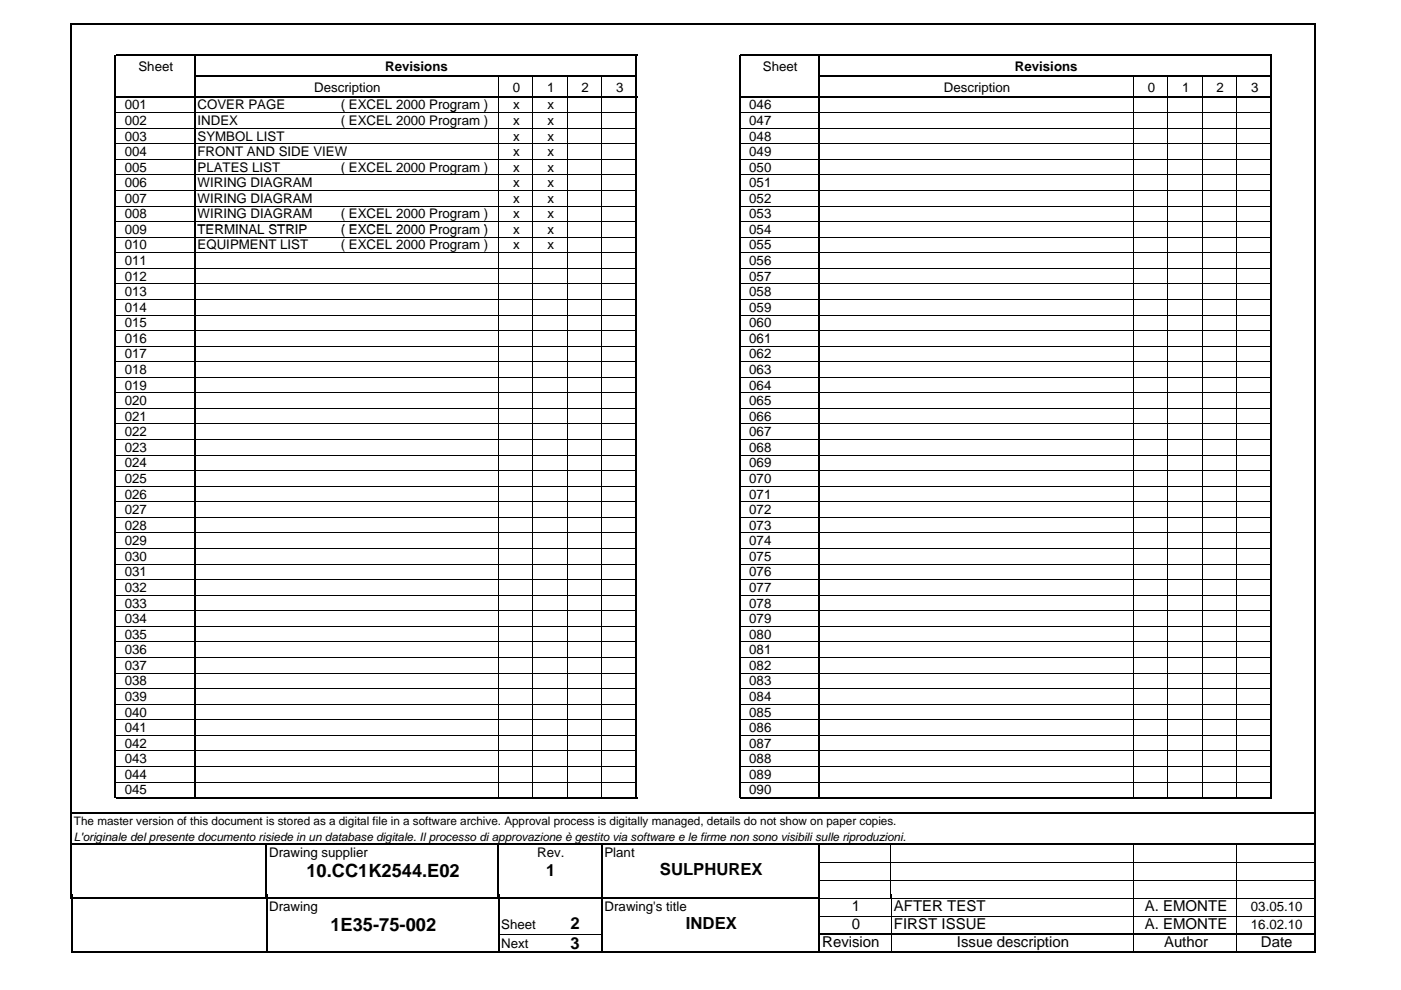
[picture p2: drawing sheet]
<svg xmlns="http://www.w3.org/2000/svg" width="297mm" height="210mm" viewBox="0 0 297 210" stroke-linecap="round" stroke-linejoin="round" font-family="sans-serif">
<defs><g id="words">
<g font-size="3.9">
<text x="65" y="186.1">10.CC1K2544.E02</text>
<text x="70.1" y="197.5">1E35-75-002</text>
</g>
<g font-size="3.5">
<text x="115.8" y="185.9">1</text>
<text x="139.9" y="185.7">SULPHUREX</text>
<text x="121" y="197.1">2</text>
<text x="145.4" y="197.1">INDEX</text>
<text x="121" y="201.3">3</text>
</g>
<g font-size="3.2">
<text x="180.6" y="193.3">1</text>
<text x="180.6" y="197.1">0</text>
<text x="189.5" y="193.3">AFTER TEST</text>
<text x="189.5" y="197.1">FIRST ISSUE</text>
<text x="242.7" y="197.1">A. EMONTE</text>
<text x="242.7" y="193.3">A. EMONTE</text>
<text x="174.3" y="200.9">Revision</text>
<text x="202.9" y="200.9">Issue description</text>
<text x="246.8" y="200.9">Author</text>
<text x="267.4" y="200.9">Date</text>
</g>
<g font-size="2.8">
<text x="29.4" y="15.2">Sheet</text>
<text x="81.7" y="15.2">Revisions</text>
<text x="161.8" y="15.2">Sheet</text>
<text x="215.2" y="15.2">Revisions</text>
<text x="26.5" y="23.2">001</text>
<text x="41.9" y="23.2">COVER PAGE</text>
<text x="66.6" y="19.6">Description</text>
<text x="72.2" y="23.2">( EXCEL 2000 Prog</text>
<text x="95.4" y="23.2">gram ))</text>
<text x="108.7" y="19.6">0</text>
<text x="108.8" y="23.2">x</text>
<text x="116" y="19.6">1</text>
<text x="116.1" y="23.2">x</text>
<text x="123.3" y="19.6">2</text>
<text x="130.6" y="19.6">3</text>
<text x="158.9" y="23.2">046</text>
<text x="200.1" y="19.6">Description</text>
<text x="243.3" y="19.6">0</text>
<text x="250.7" y="19.6">1</text>
<text x="258" y="19.6">2</text>
<text x="265.3" y="19.6">3</text>
<text x="26.5" y="26.5">002</text>
<text x="26.5" y="29.8">003</text>
<text x="41.9" y="26.5">INDEX</text>
<text x="41.9" y="29.8">SYMBOL LIST</text>
<text x="72.2" y="26.5">( EXCEL 2000 Program )</text>
<text x="108.8" y="29.8">x</text>
<text x="108.8" y="26.5">x</text>
<text x="116.1" y="29.8">x</text>
<text x="116.1" y="26.5">x</text>
<text x="158.9" y="29.8">048</text>
<text x="158.9" y="26.5">047</text>
<text x="26.5" y="33.1">004</text>
<text x="41.9" y="33.1">FRONT AND SIDE VIEW</text>
<text x="108.8" y="33.1">x</text>
<text x="116.1" y="33.1">x</text>
<text x="158.9" y="33.1">049</text>
<text x="26.5" y="36.4">005</text>
<text x="26.5" y="39.7">006</text>
<text x="41.9" y="36.4">PLATES LIST</text>
<text x="41.9" y="39.7">WIRING DIAGRAM</text>
<text x="72.2" y="36.4">( EXCEL 2000 Program )</text>
<text x="108.8" y="36.4">x</text>
<text x="108.8" y="39.7">x</text>
<text x="116.1" y="36.4">x</text>
<text x="116.1" y="39.7">x</text>
<text x="158.9" y="36.4">050</text>
<text x="158.9" y="39.7">051</text>
<text x="26.5" y="43">007</text>
<text x="26.5" y="46.3">008</text>
<text x="41.9" y="43">WIRING DIAGRAM</text>
<text x="41.9" y="46.3">WIRING DIAGRAM</text>
<text x="72.2" y="46.3">( EXCEL 2000 Program )</text>
<text x="108.8" y="43">x</text>
<text x="108.8" y="46.3">x</text>
<text x="116.1" y="43">x</text>
<text x="116.1" y="46.3">x</text>
<text x="158.9" y="43">052</text>
<text x="158.9" y="46.3">053</text>
<text x="26.5" y="49.6">009</text>
<text x="26.5" y="52.9">010</text>
<text x="41.9" y="49.6">TERMINAL STRIP</text>
<text x="41.9" y="52.9">EQUIPMENT LIST</text>
<text x="72.2" y="49.6">( EXCEL 2000 P</text>
<text x="72.2" y="49.6">( EXCEL 2000 Program ))</text>
<text x="72.2" y="52.9">( EXCEL 2000 Program )</text>
<text x="108.8" y="49.6">x</text>
<text x="108.8" y="52.9">x</text>
<text x="116.1" y="49.6">x</text>
<text x="116.1" y="52.9">x</text>
<text x="158.9" y="49.6">054</text>
<text x="158.9" y="52.9">055</text>
<text x="26.5" y="56.2">011</text>
<text x="26.5" y="59.5">012</text>
<text x="158.9" y="56.2">056</text>
<text x="158.9" y="59.5">057</text>
<text x="26.5" y="62.8">013</text>
<text x="158.9" y="62.8">058</text>
<text x="26.5" y="66.1">014</text>
<text x="26.5" y="69.4">015</text>
<text x="158.9" y="66.1">059</text>
<text x="158.9" y="69.4">060</text>
<text x="26.5" y="72.7">016</text>
<text x="26.5" y="76">017</text>
<text x="158.9" y="72.7">061</text>
<text x="158.9" y="76">062</text>
<text x="26.5" y="79.3">018</text>
<text x="26.5" y="82.6">019</text>
<text x="158.9" y="79.3">063</text>
<text x="158.9" y="82.6">064</text>
<text x="26.5" y="85.9">020</text>
<text x="26.5" y="89.2">021</text>
<text x="158.9" y="85.9">065</text>
<text x="158.9" y="89.2">066</text>
<text x="26.5" y="92.5">022</text>
<text x="26.5" y="95.8">023</text>
<text x="158.9" y="95.8">068</text>
<text x="158.9" y="92.5">067</text>
<text x="26.5" y="99.1">024</text>
<text x="158.9" y="99.1">069</text>
<text x="26.5" y="102.4">025</text>
<text x="26.5" y="105.7">026</text>
<text x="158.9" y="102.4">070</text>
<text x="158.9" y="105.7">071</text>
<text x="26.5" y="109.1">027</text>
<text x="26.5" y="112.4">028</text>
<text x="158.9" y="109.1">072</text>
<text x="158.9" y="112.4">073</text>
<text x="26.5" y="115.7">029</text>
<text x="26.5" y="119">030</text>
<text x="158.9" y="119">075</text>
<text x="158.9" y="115.7">074</text>
<text x="26.5" y="122.3">031</text>
<text x="26.5" y="125.6">032</text>
<text x="158.9" y="122.3">076</text>
<text x="158.9" y="125.6">077</text>
<text x="26.5" y="128.9">033</text>
<text x="158.9" y="128.9">078</text>
<text x="26.5" y="132.2">034</text>
<text x="26.5" y="135.5">035</text>
<text x="158.9" y="132.2">079</text>
<text x="158.9" y="135.5">080</text>
<text x="26.5" y="138.8">036</text>
<text x="26.5" y="142.1">037</text>
<text x="158.9" y="138.8">081</text>
<text x="158.9" y="142.1">082</text>
<text x="26.5" y="145.4">038</text>
<text x="26.5" y="148.7">039</text>
<text x="158.9" y="145.4">083</text>
<text x="158.9" y="148.7">084</text>
<text x="26.5" y="152">040</text>
<text x="26.5" y="155.3">041</text>
<text x="158.9" y="152">085</text>
<text x="158.9" y="155.3">086</text>
<text x="26.5" y="158.6">042</text>
<text x="26.5" y="161.9">043</text>
<text x="158.9" y="158.6">087</text>
<text x="158.9" y="161.9">088</text>
<text x="26.5" y="165.2">044</text>
<text x="158.9" y="165.2">089</text>
<text x="26.5" y="168.5">045</text>
<text x="158.9" y="168.5">090</text>
<text x="57.1" y="181.9">Drawing supplier</text>
<text x="113.9" y="181.9">Rev.</text>
<text x="128.2" y="181.9">Plant</text>
<text x="57.1" y="193.3">Drawing</text>
<text x="106.3" y="197.1">Sheet</text>
<text x="128.2" y="193.3">Drawing's title</text>
<text x="265.2" y="193.3">03.05.10</text>
<text x="265.2" y="197.1">16.02.10</text>
<text x="106.3" y="201">Next</text>
</g>
<g font-size="2.5">
<text x="15.7" y="175">The master version of this document is stored as a digital file in a software archive. Approval process is digitally managed, details do not show on paper copies.</text>
<text x="15.7" y="178.3">L'originale del presente documento risiede in un database digitale. Il processo di approvazione è gestito via software e le firme non sono visibili sulle riproduzioni.</text>
</g>
</g></defs>
<g fill="none" stroke="#000" stroke-width=".34">
<path d="M15.2 5v18.9M15.3 5.2h263.7M24.4 11.6v12.3M24.6 11.8h110.5M41.3 11.9v12M41.5 16.2h93.6M134.9 11.9v12M156.8 11.6v12.3M157 11.8h112.7M173.7 11.9v12M173.9 16.2h95.8M269.5 11.9v12"/>
<path d="M278.8 5.3v18.6M24.6 20.6h110.5M157 20.6h112.7"/>
</g>
<g fill="none" stroke="#000" stroke-width=".21">
<path d="M105.7 16.3v4.1M113 16.3v4.1M120.3 16.3v4.1M127.6 16.3v4.1M240.3 16.3v4.1M247.6 16.3v4.1M254.9 16.3v4.1M262.2 16.3v4.1M24.6 23.9h16.5M41.5 23.9h93.2M105.7 20.7v3.2M113 20.7v3.2"/>
<path d="M120.3 20.7v3.2M127.6 20.7v3.2M157 23.9h16.5M173.9 23.9h95.5M240.3 20.7v3.2M247.6 20.7v3.2M254.9 20.7v3.2M262.2 20.7v3.2"/>
</g>
<g fill="#fff">
<path d="M24.4 23.4h16.9v24.4h-16.9z"/>
<path d="M156.8 23.4h16.9v24.4h-16.9z"/>
</g>
<g fill="none" stroke="#000" stroke-width=".21">
<path d="M24.6 23.9h16.5M24.6 27.2h16.5M24.6 30.5h16.5M24.6 33.8h16.5M24.6 37.1h16.5M41.5 23.9h93.2M41.5 27.2h93.2M41.5 30.5h93.2M41.5 33.8h93.2M41.5 37.1h93.2M105.7 20.6v29.7M113 20.6v29.7"/>
<path d="M120.3 20.6v29.7M127.6 20.6v29.7M157 23.9h16.5M157 27.2h16.5M157 30.5h16.5M157 33.8h16.5M157 37.1h16.5M173.9 23.9h95.5M173.9 27.2h95.5M173.9 30.5h95.5M173.9 33.8h95.5M173.9 37.1h95.5"/>
<path d="M240.3 20.6v29.7M247.6 20.6v29.7M254.9 20.6v29.7M262.2 20.6v29.7M24.6 40.4h16.5M24.6 43.7h16.5M24.6 47h16.5M24.6 50.3h16.5M41.5 40.4h93.2M41.5 43.7h93.2M41.5 47h93.2M41.5 50.3h93.2"/>
<path d="M157 40.4h16.5M157 43.7h16.5M157 47h16.5M157 50.3h16.5M173.9 40.4h95.5M173.9 43.7h95.5M173.9 47h95.5M173.9 50.3h95.5"/>
</g>
<path d="M15.2 20.6v29.7M24.4 20.6v29.7M41.3 20.6v29.7M134.9 20.6v29.7M156.8 20.6v29.7M173.7 20.6v29.7M269.5 20.6v29.7M278.8 20.6v29.7" fill="none" stroke="#000" stroke-width=".34"/>
<g fill="#fff">
<path d="M24.4 47.1h16.9v24.4h-16.9z"/>
<path d="M156.8 47.1h16.9v24.4h-16.9z"/>
</g>
<g fill="none" stroke="#000" stroke-width=".21">
<path d="M24.6 47h16.5M24.6 50.3h16.5M24.6 53.6h16.5M24.6 56.9h16.5M41.5 47h93.2M41.5 50.3h93.2M41.5 53.6h93.2M41.5 56.9h93.2M105.7 43.7v29.7M113 43.7v29.7M120.3 43.7v29.7M127.6 43.7v29.7"/>
<path d="M157 47h16.5M157 50.3h16.5M157 53.6h16.5M157 56.9h16.5M173.9 47h95.5M173.9 50.3h95.5M173.9 53.6h95.5M173.9 56.9h95.5M240.3 43.7v29.7M247.6 43.7v29.7M254.9 43.7v29.7M262.2 43.7v29.7"/>
<path d="M24.6 60.2h16.5M24.6 63.5h16.5M24.6 66.8h16.5M24.6 70.1h16.5M24.6 73.4h16.5M41.5 60.2h93.2M41.5 63.5h93.2M41.5 66.8h93.2M41.5 70.1h93.2M41.5 73.4h93.2M157 60.2h16.5M157 63.5h16.5"/>
<path d="M157 66.8h16.5M157 70.1h16.5M157 73.4h16.5M173.9 60.2h95.5M173.9 63.5h95.5M173.9 66.8h95.5M173.9 70.1h95.5M173.9 73.4h95.5"/>
</g>
<path d="M15.2 43.7v29.7M24.4 43.7v29.7M41.3 43.7v29.7M134.9 43.7v29.7M156.8 43.7v29.7M173.7 43.7v29.7M269.5 43.7v29.7M278.8 43.7v29.7" fill="none" stroke="#000" stroke-width=".34"/>
<g fill="#fff">
<path d="M24.4 70.8h16.9v24.4h-16.9z"/>
<path d="M156.8 70.8h16.9v24.4h-16.9z"/>
</g>
<g fill="none" stroke="#000" stroke-width=".21">
<path d="M24.6 73.4h16.5M24.6 76.7h16.5M41.5 73.4h93.2M41.5 76.7h93.2M105.7 70.1v26.4M113 70.1v26.4M120.3 70.1v26.4M127.6 70.1v26.4M157 73.4h16.5M157 76.7h16.5M173.9 73.4h95.5M173.9 76.7h95.5"/>
<path d="M240.3 70.1v26.4M247.6 70.1v26.4M254.9 70.1v26.4M262.2 70.1v26.4M24.6 80h16.5M24.6 83.3h16.5M24.6 86.6h16.5M24.6 89.9h16.5M24.6 93.2h16.5M24.6 96.5h16.5M41.5 80h93.2M41.5 83.3h93.2"/>
<path d="M41.5 86.6h93.2M41.5 89.9h93.2M41.5 93.2h93.2M41.5 96.5h93.2M157 80h16.5M157 83.3h16.5M157 86.6h16.5M157 89.9h16.5M157 93.2h16.5M157 96.5h16.5M173.9 80h95.5M173.9 83.3h95.5"/>
<path d="M173.9 86.6h95.5M173.9 89.9h95.5M173.9 93.2h95.5M173.9 96.5h95.5"/>
</g>
<path d="M15.2 70.1v26.4M24.4 70.1v26.4M41.3 70.1v26.4M134.9 70.1v26.4M156.8 70.1v26.4M173.7 70.1v26.4M269.5 70.1v26.4M278.8 70.1v26.4" fill="none" stroke="#000" stroke-width=".34"/>
<g fill="#fff">
<path d="M24.4 94.5h16.9v5.3h-16.9z"/>
<path d="M156.8 94.5h16.9v5.3h-16.9z"/>
<path d="M24.4 99.8h16.9v3.3h-16.9z"/>
<path d="M165.3 99.8h8.4v3.3h-8.4z"/>
<path d="M24.4 103.1h8.5v3.3h-8.5z"/>
<path d="M165.3 103.1h8.4v3.3h-8.4z"/>
<path d="M24.4 106.4h8.5v3.3h-8.5z"/>
<path d="M156.8 106.4h16.9v3.3h-16.9z"/>
<path d="M24.4 109.7h8.5v3.4h-8.5z"/>
<path d="M156.8 109.7h8.5v3.4h-8.5z"/>
<path d="M24.4 113h8.5v3.4h-8.5z"/>
<path d="M156.8 113h16.9v3.4h-16.9z"/>
<path d="M24.4 116.3h16.9v2.6h-16.9z"/>
<path d="M156.8 116.3h16.9v2.6h-16.9z"/>
</g>
<g fill="none" stroke="#000" stroke-width=".21">
<path d="M24.6 96.5h16.5M24.6 99.8h16.5M41.5 96.5h93.2M41.5 99.8h93.2M105.7 93.2v26.5M113 93.2v26.5M120.3 93.2v26.5M127.6 93.2v26.5M157 96.5h16.5M157 99.8h16.5M173.9 96.5h95.5M173.9 99.8h95.5"/>
<path d="M240.3 93.2v26.5M247.6 93.2v26.5M254.9 93.2v26.5M262.2 93.2v26.5M24.6 103.1h16.5M24.6 106.4h16.5M24.6 109.7h16.5M24.6 113h16.5M24.6 116.3h16.5M24.6 119.6h16.5M41.5 103.1h93.2M41.5 106.4h93.2"/>
<path d="M41.5 109.7h93.2M41.5 113h93.2M41.5 116.3h93.2M41.5 119.6h93.2M157 103.1h16.5M157 106.4h16.5M157 109.7h16.5M157 113h16.5M157 116.3h16.5M157 119.6h16.5M173.9 103.1h95.5M173.9 106.4h95.5"/>
<path d="M173.9 109.7h95.5M173.9 113h95.5M173.9 116.3h95.5M173.9 119.6h95.5"/>
</g>
<path d="M15.2 93.2v26.5M24.4 93.2v26.5M41.3 93.2v26.5M134.9 93.2v26.5M156.8 93.2v26.5M173.7 93.2v26.5M269.5 93.2v26.5M278.8 93.2v26.5" fill="none" stroke="#000" stroke-width=".34"/>
<g fill="#fff">
<path d="M24.4 118.2h16.9v24.4h-16.9z"/>
<path d="M156.8 118.2h16.9v24.4h-16.9z"/>
</g>
<g fill="none" stroke="#000" stroke-width=".21">
<path d="M24.6 119.6h16.5M41.5 119.6h93.2M105.7 116.3v26.5M113 116.3v26.5M120.3 116.3v26.5M127.6 116.3v26.5M157 119.6h16.5M173.9 119.6h95.5M240.3 116.3v26.5M247.6 116.3v26.5M254.9 116.3v26.5M262.2 116.3v26.5"/>
<path d="M24.6 122.9h16.5M24.6 126.2h16.5M24.6 129.6h16.5M24.6 132.9h16.5M24.6 136.2h16.5M24.6 139.5h16.5M41.5 122.9h93.2M41.5 126.2h93.2M41.5 129.6h93.2M41.5 132.9h93.2M41.5 136.2h93.2M41.5 139.5h93.2"/>
<path d="M157 122.9h16.5M157 126.2h16.5M157 129.6h16.5M157 132.9h16.5M157 136.2h16.5M157 139.5h16.5M173.9 122.9h95.5M173.9 126.2h95.5M173.9 129.6h95.5M173.9 132.9h95.5M173.9 136.2h95.5M173.9 139.5h95.5"/>
<path d="M24.6 142.8h16.5M41.5 142.8h93.2M157 142.8h16.5M173.9 142.8h95.5"/>
</g>
<path d="M15.2 116.3v26.5M24.4 116.3v26.5M41.3 116.3v26.5M134.9 116.3v26.5M156.8 116.3v26.5M173.7 116.3v26.5M269.5 116.3v26.5M278.8 116.3v26.5" fill="none" stroke="#000" stroke-width=".34"/>
<g fill="#fff">
<path d="M24.4 141.9h16.9v.9h-16.9z"/>
<path d="M156.8 141.9h16.9v.9h-16.9z"/>
<path d="M24.4 142.7h16.9v3.4h-16.9z"/>
<path d="M165.3 142.7h8.4v3.4h-8.4z"/>
<path d="M24.4 146h8.5v3.4h-8.5z"/>
<path d="M165.3 146h8.4v3.4h-8.4z"/>
<path d="M24.4 149.4h8.5v13.2h-8.5z"/>
<path d="M156.8 149.4h16.9v13.2h-16.9z"/>
<path d="M24.4 162.6h8.5v3.7h-8.5z"/>
<path d="M165.3 162.6h8.4v3.7h-8.4z"/>
</g>
<g fill="none" stroke="#000" stroke-width=".21">
<path d="M105.7 139.4v29.6M113 139.4v29.6M120.3 139.4v29.6M127.6 139.4v29.6M240.3 139.4v29.6M247.6 139.4v29.6M254.9 139.4v29.6M262.2 139.4v29.6M24.6 142.8h16.5M24.6 146.1h16.5M24.6 149.4h16.5M24.6 152.7h16.5"/>
<path d="M24.6 156h16.5M24.6 159.3h16.5M41.5 142.8h93.2M41.5 146.1h93.2M41.5 149.4h93.2M41.5 152.7h93.2M41.5 156h93.2M41.5 159.3h93.2M157 142.8h16.5M157 146.1h16.5M157 149.4h16.5M157 152.7h16.5"/>
<path d="M157 156h16.5M157 159.3h16.5M173.9 142.8h95.5M173.9 146.1h95.5M173.9 149.4h95.5M173.9 152.7h95.5M173.9 156h95.5M173.9 159.3h95.5M24.6 162.6h16.5M24.6 165.9h16.5M41.5 162.6h93.2M41.5 165.9h93.2"/>
<path d="M157 162.6h16.5M157 165.9h16.5M173.9 162.6h95.5M173.9 165.9h95.5"/>
</g>
<path d="M15.2 139.4v29.8M24.4 139.4v29.9M41.3 139.4v29.9M134.9 139.4v29.9M156.8 139.4v29.9M173.7 139.4v29.9M269.5 139.4v29.9M278.8 139.4v29.8M24.6 169.2h110.5M157 169.2h112.7" fill="none" stroke="#000" stroke-width=".34"/>
<g fill="#fff">
<path d="M24.4 165.6h8.5v6.9h-8.5z"/>
<path d="M165.3 165.6h8.4v6.9h-8.4z"/>
</g>
<g fill="none" stroke="#000" stroke-width=".21">
<path d="M24.6 165.9h16.5M41.5 165.9h93.2M105.7 162.6v6.4M113 162.6v6.4M120.3 162.6v6.4M127.6 162.6v6.4M157 165.9h16.5M173.9 165.9h95.5M188.9 179.2v18.8M240.3 162.6v6.4M240.3 179.2v11.3M247.6 162.6v6.4"/>
<path d="M254.9 162.6v6.4M262.2 162.6v6.4M262.2 179.2l.1 18.8M105.9 198.2h21.5M173.9 182.9h104.7M173.9 186.7h104.7M173.9 190.5h104.7M173.9 190.5h104.8M173.9 194.3h104.8M188.9 198.3v3.5M240.4 189.7v8.3M240.4 198.3v3.5"/>
<path d="M262.3 198.3v3.5"/>
</g>
<g fill="none" stroke="#000" stroke-width=".34">
<path d="M15.2 162.6v39.5M15.3 172.5h263.7M15.3 179.1h263.7M24.4 162.6v6.7M24.6 169.2h110.5M41.3 162.6v6.7M56.5 179.2v22.9M105.7 179.2v22.9M127.6 179.2v11.5M134.9 162.6v6.7M156.8 162.6v6.7M157 169.2h112.7"/>
<path d="M173.7 162.6v6.7M173.7 179.2v11.5M269.5 162.6v6.7M278.8 162.6v39.5M15.3 190.5h158.6M127.6 189.7v12.4M173.7 189.7v12.4M173.9 198.1h105.1M15.3 202h263.7"/>
</g>
<path d="M16.5 189.6l39.3 .1z" fill="#fff"/>
<use href="#words"/>
</svg>
